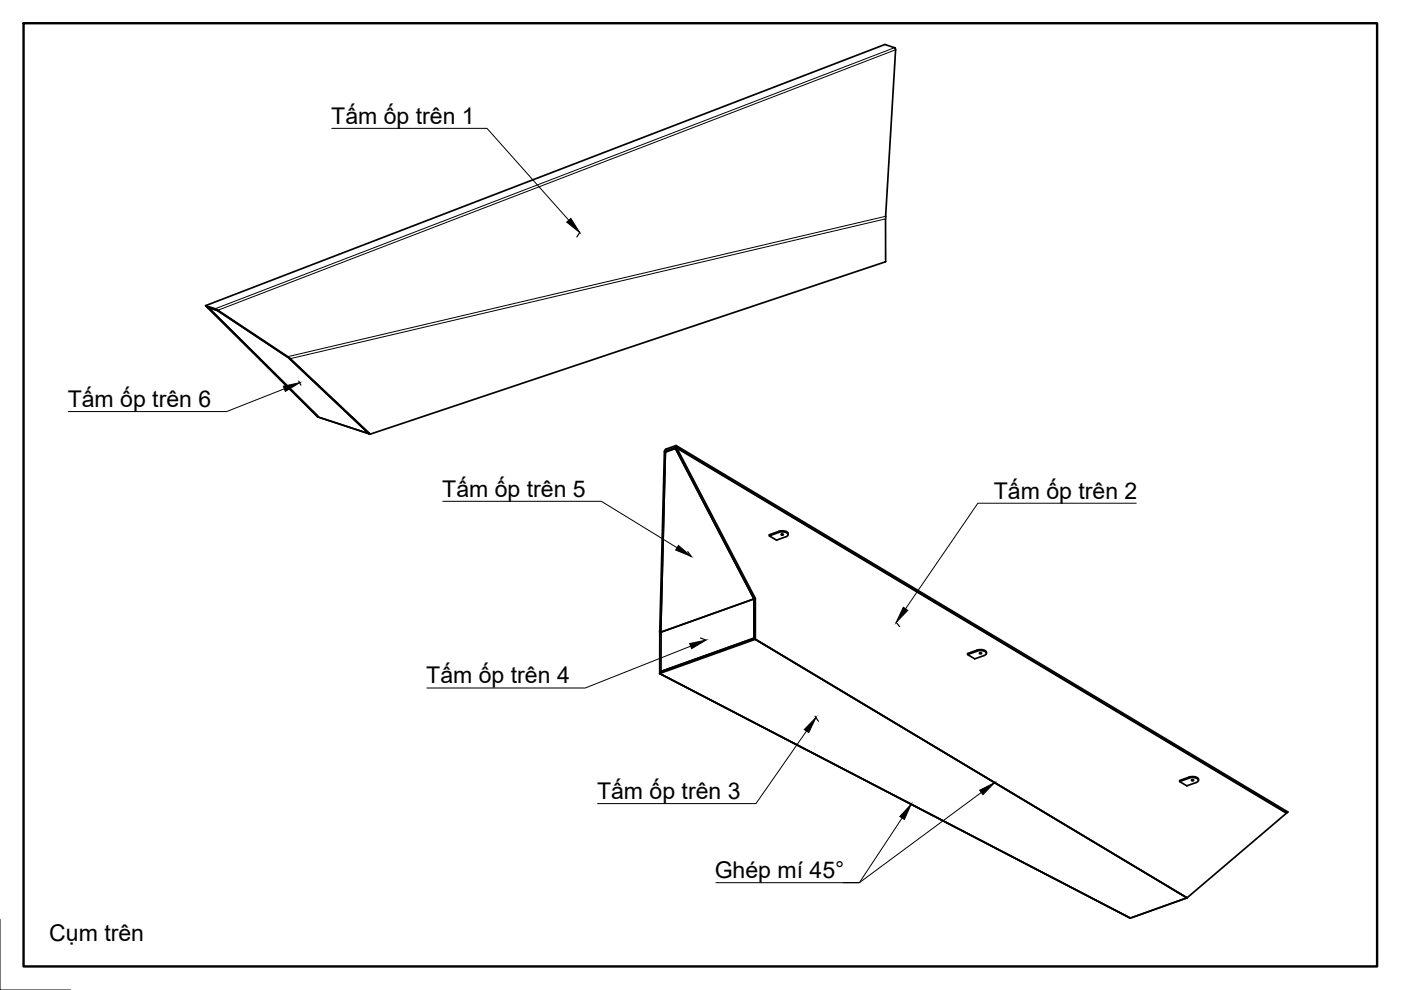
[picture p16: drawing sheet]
<svg xmlns="http://www.w3.org/2000/svg" width="297mm" height="210mm" viewBox="0 0 297 210" stroke-linecap="round" stroke-linejoin="round" font-family="sans-serif">
<defs><g id="words">
<g font-size="4.9">
<text x="70.2" y="26.2">Tấm ốp trên 1</text>
<text x="14.4" y="86.3">Tấm ốp trên 6</text>
<text x="93.8" y="105.3">Tấm ốp trên 5</text>
<text x="210.7" y="105.7">Tấm ốp trên 2</text>
<text x="90.4" y="144.9">Tấm ốp trên 4</text>
<text x="126.6" y="169.4">Tấm ốp trên 3</text>
<text x="151.5" y="186.2">Ghép mí 45°</text>
<text x="10.5" y="199.4">Cụm trên</text>
</g>
</g></defs>
<!-- layer: Visible -->
<g fill="none" stroke="#000" stroke-width=".36">
<path d="M43.6 64.8l144-55.4 2.1 .8 .2 .4-2.1 35.3v9.6l-109.3 36.5-11.2-3.6M43.9 65.1l.3 .1 23.2 23v.2zM44 65.1h-.1M44.3 65.2h-.1M61 75.6l.6 .4M61 75.6l-15-10-2.4-.8 .2 .3 2.2 .7 15.2 10 16.8 15.9 .5 .3-16.9-16M78.3 91.9l-17.1-16.1-15-9.9-2-.7 23.4 23.3 10.6 3.5M140.9 95.7l.2 .2M141.1 95.9l2.1-.8 16.7 31.9-19.7 7 19.7-7M141.1 95.9l-1 38M141.1 95.6l2.2-.8 129.5 77.6M141.1 95.2l-1 38.5-.2-.1"/>
<path d="M143.3 94.8v-.3l129.8 77.7-.4 .2M143.3 94.5l-2.2 .7-.2 .5-1 38.5M143.5 95l16.6 31.9M163.1 113.6l2-.7 1.1-.1a.82 .82 0 0 1 .9 .6l-.5 .4M165.1 112.7l-2 .7v.2l1.5 .9 2-.7M165.1 112.7a1.64 1.64 0 0 1 2 .4M165.6 113.3l.3-.1 .2 .2-.3 .1zM165.8 113.2h.1M167.1 113.1v.3M139.9 134.2v8.6M140.1 133.8l.1 .2M140.2 134.1l-.3 .1"/>
<path d="M140.2 134l-.1 8.4 19.8-7.1M159.9 135.3l91.8 55.1M159.9 135.3v-8.3l.2-.1v8.6M159.9 127l-16.7-31.9 .3-.1 129.3 77.4-21.1 18-91.6-54.9M159.9 127v8.3M160.1 135.5l91.6 54.9M207.1 137.9l-2 .7v.2l1.6 .9 1.9-.7M207.1 138.1l-2 .7M207.1 137.8a1.64 1.64 0 0 1 2 .5M207.1 138.1l1.1-.1a.82 .82 0 0 1 .9 .6l-.4 .4M207.6 138.5l.3-.1 .2 .1-.2 .1zM207.8 138.4h.2"/>
<path d="M209.1 138.3v.2M139.8 142.8l99.8 51.9M139.9 142.8l99.7 51.9zM140.1 142.4l19.8-7.1 .2 .2-20.3 7.3zM250.1 165.7l2-.7 1.1-.1a.82 .82 0 0 1 .9 .6l-.5 .4M252.6 165.4l.3-.1 .2 .2-.3 .1zM252.8 165.3h.1M254.1 165.5a.79 .79 0 0 0-1-.8l-1 .1-2 .7v.2l1.5 .9 2-.7M251.7 190.4l-12.1 4.3"/>
</g>
<!-- layer: Visible Narrow -->
<path d="M189.7 10.1l-144.1 55.4M189.9 10.6l-143.7 55.2M187.7 46.4l-126.1 29.6M187.8 45.9l-126.8 29.7M141.1 95.9h.1M141.1 95.6l.3 .2M165.1 112.7v.2M207.1 137.9v.2M252.1 164.8v.2" fill="none" stroke="#000" stroke-width=".21"/>
<!-- layer: Visible -->
<circle cx="139.9" cy="142.8" r=".18" fill="#000"/>
<!-- layer: Sketch11 -->
<path d="M145.8 117l.7 1M148.5 135.3l1.2 .4M190 132l.7 .9M172.8 151.8l.7 1.1" fill="none" stroke="#000" stroke-width=".25"/>
<!-- layer: Sketch9 -->
<path d="M122.9 49.3l-.6 .9M63.3 80.8l.5 .9" fill="none" stroke="#000" stroke-width=".25"/>
<!-- layer: BORDER -->
<path d="M5 4.9h287v200h-287z" fill="none" stroke="#000" stroke-width=".51"/>
<path d="M0 194.9v15h15" fill="none" stroke="#000" stroke-width=".21"/>
<!-- layer: Leaders -->
<path d="M120.1 47.1l.9-.8 1.9 3zM60.1 81.9l3.4-.8-3 1.9zM143.8 115.6l2.7 2.4-3.2-1.4zM146.2 136.5l3.5-.8-3.1 1.8zM191.5 128.7l1 .7-2.5 2.6zM173 152.1l-1.5 3.2-1-.6zM193.2 170.5l-1.5 3.3-.9-.7zM207.7 167.5l3.2-1.6-2.5 2.6z" fill="#000" stroke="#000" stroke-width=".21"/>
<path d="M70.3 27.2h33l17.3 19.5M60.3 82.4l-12.3 4.9h-33.5M93.9 106.3h33.6l16.1 9.8M240.9 106.7h-33.6l-15.3 22.4M146.4 137l-22.3 8.9h-33.6M171 155l-10.7 15.4h-33.6M191.3 173.4l-9.1 13.7h-30.4M208.1 168l-25.9 19.1h-3.5" fill="none" stroke="#000" stroke-width=".21"/>
<use href="#words"/>
</svg>
